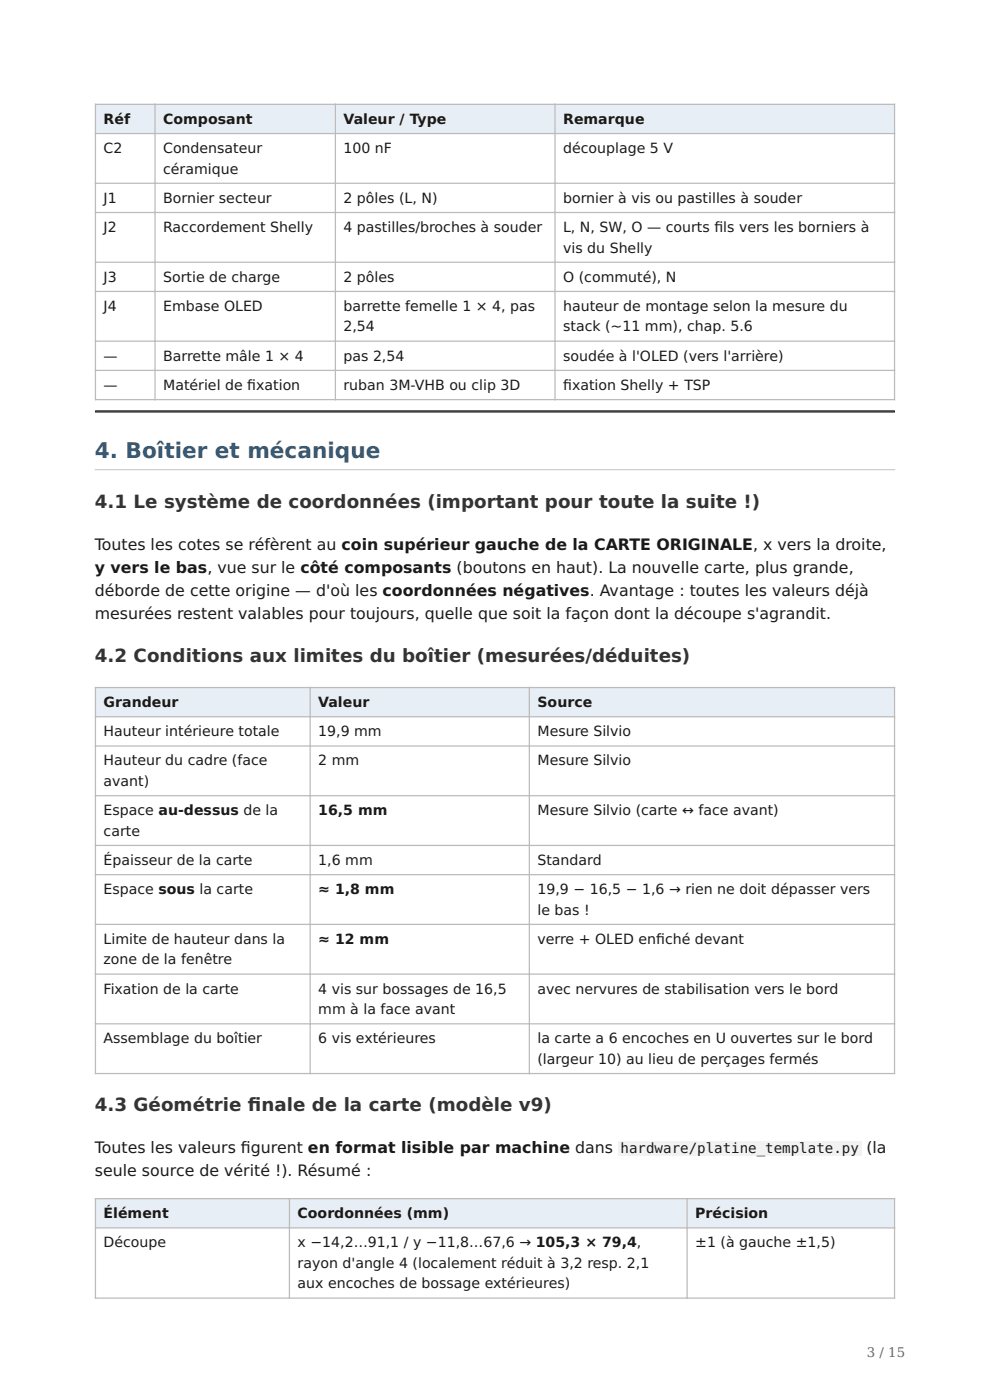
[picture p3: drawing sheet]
<svg xmlns="http://www.w3.org/2000/svg" width="210mm" height="297mm" viewBox="0 0 210 297" stroke-linecap="round" stroke-linejoin="round" font-family="sans-serif">
<defs><g id="words">
<text font-size="4.6" fill="#2c5f8a" x="20.1" y="97.2">4. Boîtier et mécanique</text>
<g font-size="3.9" fill="#333">
<text x="20.1" y="107.7">4.1 Le système de coordonnées (important pour toute la suite !)</text>
<text x="20.1" y="140.4">4.2 Conditions aux limites du boîtier (mesurées/déduites)</text>
<text x="20.1" y="235.7">4.3 Géométrie f</text>
<text x="52.6" y="235.7">inale de la carte (modèle v9)</text>
</g>
<g font-size="3.4" fill="#1a1a1a">
<text x="20.1" y="116.7">Toutes les cotes se réfèrent au coin supérieur gauche de la CARTE ORIGINALE, x vers la droite,</text>
<text x="20.1" y="121.5">y vers le bas, vue sur le côté composants (boutons en haut). La nouvelle carte, plus grande,</text>
<text x="20.1" y="126.4">déborde de cette origine — d'où les coordonnées négatives. Avantage : toutes les valeurs déjà</text>
<text x="20.1" y="131.2">mesurées restent valables pour toujours, quelle que soit la façon dont la découpe s'agrandit.</text>
<text x="20.1" y="244.7">Toutes les valeurs f</text>
<text x="51.1" y="244.7">igurent en format lisible par machine dans</text>
<text x="183.8" y="244.7">(la</text>
<text x="20.1" y="249.5">seule source de vérité !). Résumé :</text>
</g>
<g font-size="3" fill="#1a1a1a">
<text x="22" y="26.3">Réf</text>
<text x="34.6" y="26.3">Composant</text>
<text x="72.9" y="26.3">Valeur / Type</text>
<text x="119.4" y="26.3">Remarque</text>
<text x="22" y="32.5">C2</text>
<text x="34.6" y="32.5">Condensateur</text>
<text x="72.9" y="32.5">100 nF</text>
<text x="119.4" y="32.5">découplage 5 V</text>
<text x="34.6" y="36.8">céramique</text>
<text x="22" y="43">J1</text>
<text x="34.6" y="43">Bornier secteur</text>
<text x="72.9" y="43">2 pôles (L, N)</text>
<text x="119.4" y="43">bornier à vis ou pastilles à souder</text>
<text x="22" y="49.2">J2</text>
<text x="34.6" y="49.2">Raccordement Shelly</text>
<text x="72.9" y="49.2">4 pastilles/broches à souder</text>
<text x="119.4" y="49.2">L, N, SW, O — courts f</text>
<text x="119.4" y="53.6">vis du Shelly</text>
<text x="151.5" y="49.2">ils vers les borniers à</text>
<text x="22" y="59.8">J3</text>
<text x="34.6" y="59.8">Sortie de charge</text>
<text x="72.9" y="59.8">2 pôles</text>
<text x="119.4" y="59.8">O (commuté), N</text>
<text x="22" y="66">J4</text>
<text x="34.6" y="66">Embase OLED</text>
<text x="72.9" y="66">barrette femelle 1 × 4, pas</text>
<text x="119.4" y="66">hauteur de montage selon la mesure du</text>
<text x="72.9" y="70.3">2,54</text>
<text x="119.4" y="70.3">stack (~11 mm), chap. 5.6</text>
<text x="22" y="76.5">—</text>
<text x="34.6" y="76.5">Barrette mâle 1 × 4</text>
<text x="72.9" y="76.5">pas 2,54</text>
<text x="119.4" y="76.5">soudée à l'OLED (vers l'arrière)</text>
<text x="22" y="82.7">—</text>
<text x="34.6" y="82.7">Matériel de f</text>
<text x="52.4" y="82.7">ixation</text>
<text x="72.9" y="82.7">ruban 3M-VHB ou clip 3D</text>
<text x="119.4" y="82.7">f</text>
<text x="119.4" y="82.7">ixation Shelly + TSP</text>
<text x="22" y="150">Grandeur</text>
<text x="67.5" y="150">Valeur</text>
<text x="114" y="150">Source</text>
<text x="22" y="156.2">Hauteur intérieure totale</text>
<text x="67.5" y="156.2">19,9 mm</text>
<text x="114" y="156.2">Mesure Silvio</text>
<text x="22" y="162.4">Hauteur du cadre (face</text>
<text x="22" y="166.7">avant)</text>
<text x="67.5" y="162.4">2 mm</text>
<text x="114" y="162.4">Mesure Silvio</text>
<text x="22" y="172.9">Espace au-dessus de la</text>
<text x="67.5" y="172.9">16,5 mm</text>
<text x="114" y="172.9">Mesure Silvio (carte ↔ face avant)</text>
<text x="22" y="177.3">carte</text>
<text x="22" y="183.5">Épaisseur de la carte</text>
<text x="67.5" y="183.5">1,6 mm</text>
<text x="114" y="183.5">Standard</text>
<text x="22" y="189.7">Espace sous la carte</text>
<text x="67.5" y="189.7">≈ 1,8 mm</text>
<text x="114" y="189.7">19,9 − 16,5 − 1,6 → rien ne doit dépasser vers</text>
<text x="114" y="194">le bas !</text>
<text x="22" y="200.2">Limite de hauteur dans la</text>
<text x="67.5" y="200.2">≈ 12 mm</text>
<text x="114" y="200.2">verre + OLED enf</text>
<text x="139.2" y="200.2">iché devant</text>
<text x="22" y="204.6">zone de la fenêtre</text>
<text x="22" y="210.8">Fixation de la carte</text>
<text x="67.5" y="210.8">4 vis sur bossages de 16,5</text>
<text x="67.5" y="215.1">mm à la face avant</text>
<text x="114" y="210.8">avec nervures de stabilisation vers le bord</text>
<text x="22" y="221.3">Assemblage du boîtier</text>
<text x="67.5" y="221.3">6 vis extérieures</text>
<text x="114" y="221.3">la carte a 6 encoches en U ouvertes sur le bord</text>
<text x="114" y="225.7">(largeur 10) au lieu de perçages fermés</text>
<text x="131.6" y="244.7">hardware/platine_template.py</text>
<text x="22" y="258.4">Élément</text>
<text x="63.1" y="258.4">Coordonnées (mm)</text>
<text x="147.5" y="258.4">Précision</text>
<text x="22" y="264.6">Découpe</text>
<text x="63.1" y="264.6">x −14,2…91,1 / y −11,8…67,6 → 105,3 × 79,4,</text>
<text x="63.1" y="269">rayon d'angle 4 (localement réduit à 3,2 resp. 2,1</text>
<text x="147.5" y="264.6">±1 (à gauche ±1,5)</text>
<text x="63.1" y="273.3">aux encoches de bossage extérieures)</text>
</g>
<text font-size="2.8" fill="#666" x="183.9" y="288">3 / 15</text>
</g></defs>
<g fill="#e8eef5">
<path d="M20.2 22.1h12.7v6.2h-12.7z"/>
<path d="M32.9 22.1h38.2v6.2h-38.2z"/>
<path d="M71.1 22.1h46.6v6.2h-46.6z"/>
<path d="M117.7 22.1h72.1v6.2h-72.1z"/>
</g>
<g fill="none" stroke="#bbb" stroke-width=".26">
<path d="M20.1 22.1h169.8M20.1 28.3h169.8M20.1 38.9h169.8M20.2 22v62.9M32.9 22v62.9M71.1 22v62.9M117.7 22v62.9M189.8 22v62.9M20.1 45.1h169.8M20.1 55.6h169.8M20.1 61.8h169.8M20.1 72.4h169.8"/>
<path d="M20.1 78.6h169.8M20.1 84.8h169.8"/>
</g>
<path d="M20.4 87.3h169.2zM20.1 87.2h169.8v.4h-169.8z" fill-rule="evenodd" fill="#020202"/>
<path d="M20.1 87h.3v.6h-.3z" fill-rule="evenodd" fill="#010101"/>
<path d="M189.6 87h.3v.6h-.3z" fill-rule="evenodd" fill="#020202"/>
<path d="M20.4 87.3h169.2zM20.1 87h169.8v.3h-169.8z" fill-rule="evenodd" fill="#010101"/>
<path d="M20.1 99.4l169.8 .1zM20.1 99.4h169.8v.4h-169.8z" fill-rule="evenodd" fill="#ccd"/>
<g fill="#e8eef5">
<path d="M20.2 145.9h45.6v6.2h-45.6z"/>
<path d="M65.8 145.9h46.5v6.2h-46.5z"/>
<path d="M112.3 145.9h77.5v6.2h-77.5z"/>
</g>
<g fill="none" stroke="#bbb" stroke-width=".26">
<path d="M20.1 145.9h169.8M20.1 152.1h169.8M20.1 158.3h169.8M20.2 145.7v82.2M65.8 145.7v82.2M112.3 145.7v82.2M189.8 145.7v82.2M20.1 168.8h169.8M20.1 179.4h169.8M20.1 185.6h169.8M20.1 196.1h169.8M20.1 206.6h169.8"/>
<path d="M20.1 217.2h169.8M20.1 227.7h169.8"/>
</g>
<g fill="#e8eef5">
<path d="M20.2 254.3h41.2v6.2h-41.2z"/>
<path d="M61.4 254.3h84.3v6.2h-84.3z"/>
<path d="M145.7 254.3h44.1v6.2h-44.1z"/>
</g>
<path d="M20.1 254.3h169.8M20.2 254.2v21.3M61.4 254.2v21.3M145.7 254.2v21.3M189.8 254.2v21.3M20.1 260.5h169.8M20.1 275.4h169.8" fill="none" stroke="#bbb" stroke-width=".26"/>
<path d="M131.1 242.1h51.6v3h-51.6z" fill="#f2f2f2"/>
<use href="#words"/>
</svg>
